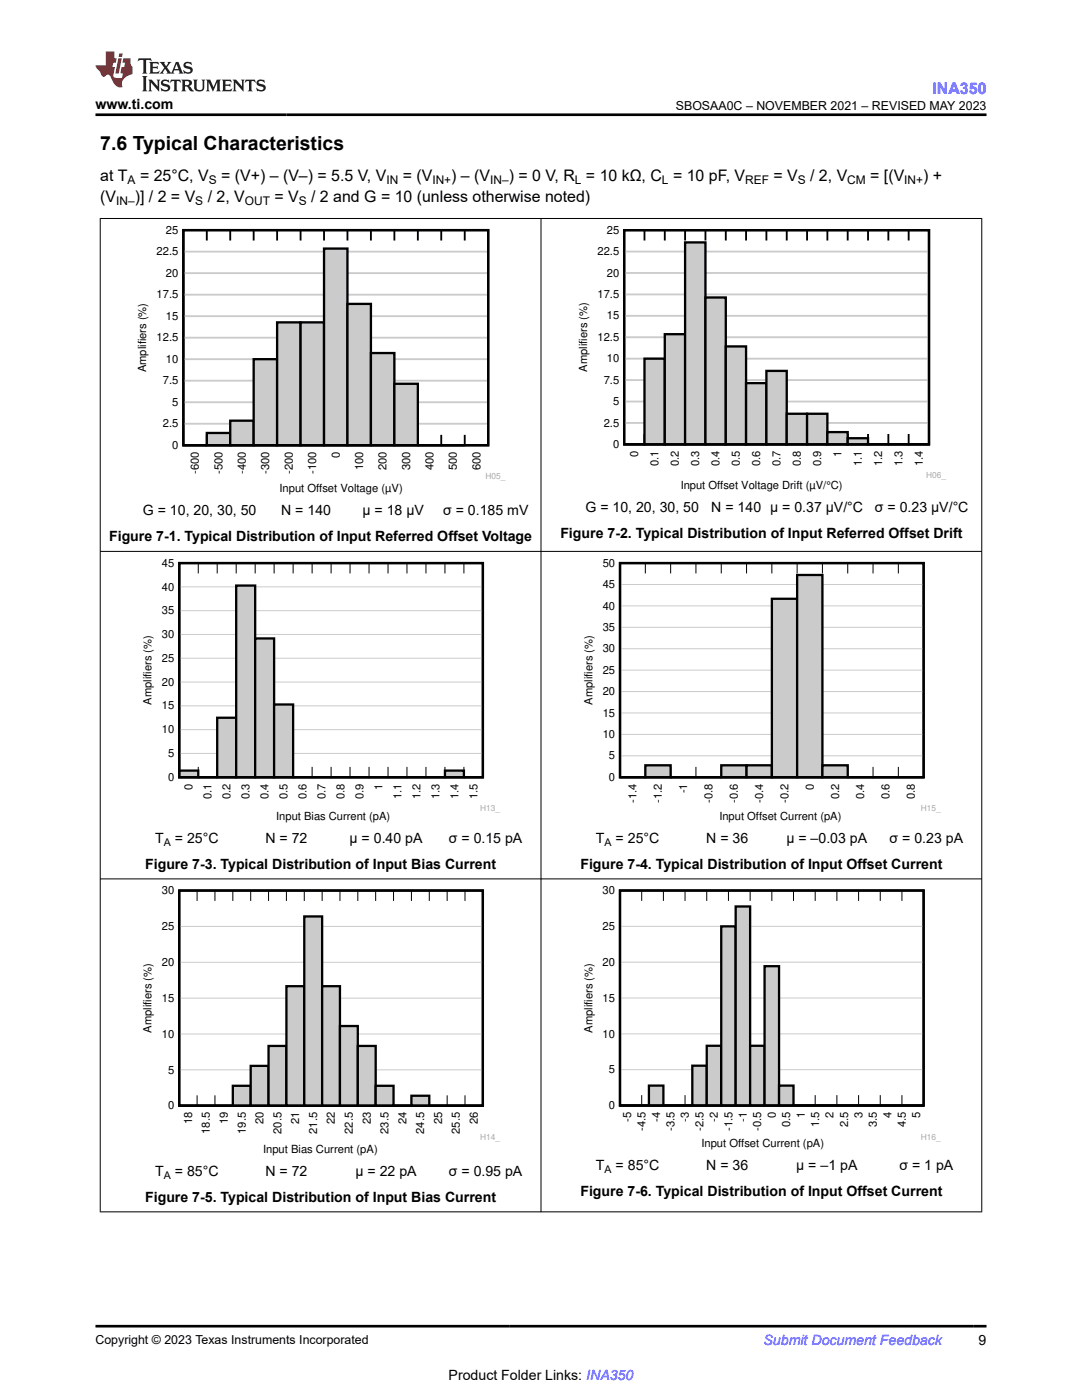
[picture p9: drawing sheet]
<svg xmlns="http://www.w3.org/2000/svg" width="216mm" height="279mm" viewBox="0 0 216 279" stroke-linecap="round" stroke-linejoin="round" font-family="sans-serif">
<defs><g id="words">
<text font-size="3.9" x="20" y="29.9">7.6 Typical Characteristics</text>
<text font-size="3.2" fill="#00f" x="186.1" y="18.7">INA350</text>
<g font-size="3.2">
<text x="20" y="40.3">(V</text>
<text x="20" y="36.1">at T</text>
<text x="26.9" y="40.3">)] / 2 = V</text>
<text x="27.9" y="36.1">= 25°C, V</text>
<text x="41.4" y="40.3">/ 2, V</text>
<text x="44.1" y="36.1">= (V+) – (V–) = 5.5 V, V</text>
<text x="54.8" y="40.3">= V</text>
<text x="62.1" y="40.3">/ 2 and G = 10 (unless otherwise noted)</text>
<text x="80.4" y="36.1">= (V</text>
<text x="90" y="36.1">) – (V</text>
<text x="101.5" y="36.1">) = 0 V, R = 10 kΩ, C = 10 pF, V</text>
<text x="154.3" y="36.1">= V</text>
<text x="161.7" y="36.1">/ 2, V</text>
<text x="173.7" y="36.1">= [(V</text>
<text x="184.2" y="36.1">) +</text>
</g>
<g font-size="2.8">
<text x="19.1" y="21.8">www.ti.com</text>
<text x="28.5" y="102.8">G = 10, 20, 30, 50</text>
<text x="56.1" y="102.8">N = 140</text>
<text x="72.3" y="102.8">μ = 18 μV</text>
<text x="88.4" y="102.8">σ = 0.185 mV</text>
<text x="111.8" y="107.4">Figure 7-2. Typical Distribution of Input Referred Offset Drift</text>
<text x="116.8" y="102.2">G = 10, 20, 30, 50</text>
<text x="141.9" y="102.2">N = 140 μ = 0.37 μV/°C</text>
<text x="174.6" y="102.2">σ = 0.23 μV/°C</text>
<text x="21.8" y="108">Figure 7-1. Typical Distribution of Input Referred Offset Voltage</text>
<text x="29" y="173.4">Figure 7-3. Typical Distribution of Input Bias Current</text>
<text x="31" y="168.2">T</text>
<text x="34.9" y="168.2">= 25°C</text>
<text x="53" y="168.2">N = 72</text>
<text x="69.7" y="168.2">μ = 0.40 pA</text>
<text x="89.6" y="168.2">σ = 0.15 pA</text>
<text x="115.8" y="173.4">Figure 7-4. Typical Distribution of Input Offset Current</text>
<text x="118.9" y="168.2">T</text>
<text x="122.8" y="168.2">= 25°C</text>
<text x="140.9" y="168.2">N = 36</text>
<text x="156.9" y="168.2">μ = –0.03 pA</text>
<text x="177.5" y="168.2">σ = 0.23 pA</text>
<text x="118.9" y="233.5">T</text>
<text x="122.8" y="233.5">= 85°C</text>
<text x="140.9" y="233.5">N = 36</text>
<text x="158.9" y="233.5">μ = –1 pA</text>
<text x="179.5" y="233.5">σ = 1 pA</text>
<text x="29" y="239.9">Figure 7-5. Typical Distribution of Input Bias Current</text>
<text x="31" y="234.6">T</text>
<text x="34.9" y="234.6">= 85°C</text>
<text x="53" y="234.6">N = 72</text>
<text x="70.9" y="234.6">μ = 22 pA</text>
<text x="89.6" y="234.6">σ = 0.95 pA</text>
<text x="115.8" y="238.8">Figure 7-6. Typical Distribution of Input Offset Current</text>
<text x="195.3" y="268.5">9</text>
<text x="89.5" y="275.3">Product Folder Links: INA350</text>
</g>
<text font-size="2.8" fill="#00f" x="152.4" y="268.5">Submit Document Feedback</text>
<g font-size="2.5">
<text x="134.9" y="21.9">SBOSAA0C – NOVEMBER 2021 – REVISED MAY 2023</text>
<text x="19.1" y="268.2">Copyright © 2023 Texas Instruments Incorporated</text>
</g>
<g font-size="2.4">
<text x="23.2" y="40.9">IN–</text>
<text x="25.5" y="36.7">A</text>
<text x="39" y="40.9">S</text>
<text x="41.7" y="36.7">S</text>
<text x="48.9" y="40.9">OUT</text>
<text x="59.6" y="40.9">S</text>
<text x="77.1" y="36.7">IN</text>
<text x="86.3" y="36.7">IN+</text>
<text x="97.8" y="36.7">IN–</text>
<text x="114.7" y="36.7">L</text>
<text x="132.1" y="36.7">L</text>
<text x="148.7" y="36.7">REF</text>
<text x="159.2" y="36.7">S</text>
<text x="169.1" y="36.7">CM</text>
<text x="180.4" y="36.7">IN+</text>
</g>
<g font-size="2.2">
<text x="33.1" y="46.7">25</text>
<text x="121.1" y="46.7">25</text>
<text x="31.3" y="51">22.5</text>
<text x="119.2" y="50.9">22.5</text>
<text x="31.3" y="59.5">17.5</text>
<text x="33.1" y="55.2">20</text>
<text x="119.2" y="59.5">17.5</text>
<text x="121.1" y="55.2">20</text>
<text x="33.1" y="63.8">15</text>
<text x="121.1" y="63.8">15</text>
<text x="31.3" y="68.1">12.5</text>
<text x="119.2" y="68">12.5</text>
<text x="29.2" y="74.3" transform="rotate(-90 29.2 74.3)">Amplifiers (%)</text>
<text x="32.5" y="76.7">7.5</text>
<text x="33.1" y="72.4">10</text>
<text x="117.1" y="74.2" transform="rotate(-90 117.1 74.2)">Amplifiers (%)</text>
<text x="120.5" y="76.6">7.5</text>
<text x="121.1" y="72.3">10</text>
<text x="34.3" y="81">5</text>
<text x="122.3" y="80.9">5</text>
<text x="32.5" y="85.3">2.5</text>
<text x="34.3" y="89.6">0</text>
<text x="120.5" y="85.1">2.5</text>
<text x="122.3" y="89.4">0</text>
<text x="39.7" y="94.6" transform="rotate(-90 39.7 94.6)">-600</text>
<text x="44.4" y="94.6" transform="rotate(-90 44.4 94.6)">-500</text>
<text x="49.1" y="94.6" transform="rotate(-90 49.1 94.6)">-400</text>
<text x="53.7" y="94.6" transform="rotate(-90 53.7 94.6)">-300</text>
<text x="58.4" y="94.6" transform="rotate(-90 58.4 94.6)">-200</text>
<text x="63.1" y="94.6" transform="rotate(-90 63.1 94.6)">-100</text>
<text x="67.8" y="91.4" transform="rotate(-90 67.8 91.4)">0</text>
<text x="72.5" y="93.8" transform="rotate(-90 72.5 93.8)">100</text>
<text x="77.1" y="93.8" transform="rotate(-90 77.1 93.8)">200</text>
<text x="81.8" y="93.8" transform="rotate(-90 81.8 93.8)">300</text>
<text x="86.5" y="93.8" transform="rotate(-90 86.5 93.8)">400</text>
<text x="91.2" y="93.8" transform="rotate(-90 91.2 93.8)">500</text>
<text x="95.9" y="93.8" transform="rotate(-90 95.9 93.8)">600</text>
<text x="127.4" y="91.2" transform="rotate(-90 127.4 91.2)">0</text>
<text x="131.4" y="93" transform="rotate(-90 131.4 93)">0.1</text>
<text x="135.5" y="93" transform="rotate(-90 135.5 93)">0.2</text>
<text x="139.5" y="93" transform="rotate(-90 139.5 93)">0.3</text>
<text x="143.6" y="93" transform="rotate(-90 143.6 93)">0.4</text>
<text x="147.6" y="93" transform="rotate(-90 147.6 93)">0.5</text>
<text x="151.7" y="93" transform="rotate(-90 151.7 93)">0.6</text>
<text x="155.7" y="93" transform="rotate(-90 155.7 93)">0.7</text>
<text x="159.8" y="93" transform="rotate(-90 159.8 93)">0.8</text>
<text x="163.9" y="93" transform="rotate(-90 163.9 93)">0.9</text>
<text x="167.9" y="91.2" transform="rotate(-90 167.9 91.2)">1</text>
<text x="172" y="93" transform="rotate(-90 172 93)">1.1</text>
<text x="176" y="93" transform="rotate(-90 176 93)">1.2</text>
<text x="180.1" y="93" transform="rotate(-90 180.1 93)">1.3</text>
<text x="184.1" y="93" transform="rotate(-90 184.1 93)">1.4</text>
<text x="55.8" y="98.3">Input Offset Voltage (µV)</text>
<text x="135.8" y="97.6">Input Offset Voltage Drift (µV/°C)</text>
<text x="32.3" y="113.1">45</text>
<text x="120.3" y="113.1">50</text>
<text x="32.3" y="117.8">40</text>
<text x="120.3" y="117.4">45</text>
<text x="32.3" y="122.6">35</text>
<text x="120.3" y="125.9">35</text>
<text x="120.3" y="121.6">40</text>
<text x="32.3" y="127.3">30</text>
<text x="120.3" y="130.2">30</text>
<text x="32.3" y="136.8">20</text>
<text x="32.3" y="132.1">25</text>
<text x="120.3" y="134.5">25</text>
<text x="30.3" y="140.6" transform="rotate(-90 30.3 140.6)">Amplifiers (%)</text>
<text x="32.3" y="141.6">15</text>
<text x="118.2" y="140.6" transform="rotate(-90 118.2 140.6)">Amplifiers (%)</text>
<text x="120.3" y="143">15</text>
<text x="120.3" y="138.7">20</text>
<text x="32.3" y="146.3">10</text>
<text x="120.3" y="147.3">10</text>
<text x="33.6" y="155.8">0</text>
<text x="33.6" y="151.1">5</text>
<text x="121.5" y="155.8">0</text>
<text x="121.5" y="151.6">5</text>
<text x="38.4" y="157.6" transform="rotate(-90 38.4 157.6)">0</text>
<text x="42.2" y="159.5" transform="rotate(-90 42.2 159.5)">0.1</text>
<text x="46" y="159.5" transform="rotate(-90 46 159.5)">0.2</text>
<text x="49.8" y="159.5" transform="rotate(-90 49.8 159.5)">0.3</text>
<text x="53.6" y="159.5" transform="rotate(-90 53.6 159.5)">0.4</text>
<text x="57.4" y="159.5" transform="rotate(-90 57.4 159.5)">0.5</text>
<text x="61.2" y="159.5" transform="rotate(-90 61.2 159.5)">0.6</text>
<text x="64.9" y="159.5" transform="rotate(-90 64.9 159.5)">0.7</text>
<text x="68.7" y="159.5" transform="rotate(-90 68.7 159.5)">0.8</text>
<text x="72.5" y="159.5" transform="rotate(-90 72.5 159.5)">0.9</text>
<text x="76.3" y="157.6" transform="rotate(-90 76.3 157.6)">1</text>
<text x="80.1" y="159.5" transform="rotate(-90 80.1 159.5)">1.1</text>
<text x="83.9" y="159.5" transform="rotate(-90 83.9 159.5)">1.2</text>
<text x="87.7" y="159.5" transform="rotate(-90 87.7 159.5)">1.3</text>
<text x="91.5" y="159.5" transform="rotate(-90 91.5 159.5)">1.4</text>
<text x="95.2" y="159.5" transform="rotate(-90 95.2 159.5)">1.5</text>
<text x="127" y="160.2" transform="rotate(-90 127 160.2)">-1.4</text>
<text x="132.1" y="160.2" transform="rotate(-90 132.1 160.2)">-1.2</text>
<text x="137.1" y="158.3" transform="rotate(-90 137.1 158.3)">-1</text>
<text x="142.2" y="160.2" transform="rotate(-90 142.2 160.2)">-0.8</text>
<text x="147.2" y="160.2" transform="rotate(-90 147.2 160.2)">-0.6</text>
<text x="152.3" y="160.2" transform="rotate(-90 152.3 160.2)">-0.4</text>
<text x="157.3" y="160.2" transform="rotate(-90 157.3 160.2)">-0.2</text>
<text x="162.4" y="157.6" transform="rotate(-90 162.4 157.6)">0</text>
<text x="167.4" y="159.5" transform="rotate(-90 167.4 159.5)">0.2</text>
<text x="172.5" y="159.5" transform="rotate(-90 172.5 159.5)">0.4</text>
<text x="177.5" y="159.5" transform="rotate(-90 177.5 159.5)">0.6</text>
<text x="182.6" y="159.5" transform="rotate(-90 182.6 159.5)">0.8</text>
<text x="55.1" y="163.7">Input Bias Current (pA)</text>
<text x="143.5" y="163.7">Input Offset Current (pA)</text>
<text x="32.3" y="178.5">30</text>
<text x="120.2" y="178.5">30</text>
<text x="32.3" y="185.6">25</text>
<text x="120.2" y="185.6">25</text>
<text x="32.3" y="192.8">20</text>
<text x="120.2" y="192.8">20</text>
<text x="32.3" y="199.9">15</text>
<text x="120.2" y="199.9">15</text>
<text x="30.3" y="206.1" transform="rotate(-90 30.3 206.1)">Amplifiers (%)</text>
<text x="32.3" y="207.1">10</text>
<text x="118.2" y="206.1" transform="rotate(-90 118.2 206.1)">Amplifiers (%)</text>
<text x="120.2" y="207.1">10</text>
<text x="33.5" y="214.2">5</text>
<text x="121.5" y="214.2">5</text>
<text x="33.5" y="221.4">0</text>
<text x="121.5" y="221.4">0</text>
<text x="38.3" y="224.4" transform="rotate(-90 38.3 224.4)">18</text>
<text x="41.9" y="226.3" transform="rotate(-90 41.9 226.3)">18.5</text>
<text x="45.5" y="224.4" transform="rotate(-90 45.5 224.4)">19</text>
<text x="49" y="226.3" transform="rotate(-90 49 226.3)">19.5</text>
<text x="52.6" y="224.4" transform="rotate(-90 52.6 224.4)">20</text>
<text x="56.2" y="226.3" transform="rotate(-90 56.2 226.3)">20.5</text>
<text x="59.7" y="224.4" transform="rotate(-90 59.7 224.4)">21</text>
<text x="63.3" y="226.3" transform="rotate(-90 63.3 226.3)">21.5</text>
<text x="66.8" y="224.4" transform="rotate(-90 66.8 224.4)">22</text>
<text x="70.4" y="226.3" transform="rotate(-90 70.4 226.3)">22.5</text>
<text x="74" y="224.4" transform="rotate(-90 74 224.4)">23</text>
<text x="77.5" y="226.3" transform="rotate(-90 77.5 226.3)">23.5</text>
<text x="81.1" y="224.4" transform="rotate(-90 81.1 224.4)">24</text>
<text x="84.7" y="226.3" transform="rotate(-90 84.7 226.3)">24.5</text>
<text x="88.2" y="224.4" transform="rotate(-90 88.2 224.4)">25</text>
<text x="91.8" y="226.3" transform="rotate(-90 91.8 226.3)">25.5</text>
<text x="95.4" y="224.4" transform="rotate(-90 95.4 224.4)">26</text>
<text x="125.9" y="223.9" transform="rotate(-90 125.9 223.9)">-5</text>
<text x="128.8" y="225.7" transform="rotate(-90 128.8 225.7)">-4.5</text>
<text x="131.7" y="223.9" transform="rotate(-90 131.7 223.9)">-4</text>
<text x="134.6" y="225.7" transform="rotate(-90 134.6 225.7)">-3.5</text>
<text x="137.5" y="223.9" transform="rotate(-90 137.5 223.9)">-3</text>
<text x="140.4" y="225.7" transform="rotate(-90 140.4 225.7)">-2.5</text>
<text x="143.2" y="223.9" transform="rotate(-90 143.2 223.9)">-2</text>
<text x="146.1" y="225.7" transform="rotate(-90 146.1 225.7)">-1.5</text>
<text x="149" y="223.9" transform="rotate(-90 149 223.9)">-1</text>
<text x="151.9" y="225.7" transform="rotate(-90 151.9 225.7)">-0.5</text>
<text x="154.8" y="223.1" transform="rotate(-90 154.8 223.1)">0</text>
<text x="157.7" y="225" transform="rotate(-90 157.7 225)">0.5</text>
<text x="160.6" y="223.1" transform="rotate(-90 160.6 223.1)">1</text>
<text x="163.4" y="225" transform="rotate(-90 163.4 225)">1.5</text>
<text x="166.3" y="223.1" transform="rotate(-90 166.3 223.1)">2</text>
<text x="169.2" y="225" transform="rotate(-90 169.2 225)">2.5</text>
<text x="172.1" y="223.1" transform="rotate(-90 172.1 223.1)">3</text>
<text x="175" y="225" transform="rotate(-90 175 225)">3.5</text>
<text x="177.9" y="223.1" transform="rotate(-90 177.9 223.1)">4</text>
<text x="180.8" y="225" transform="rotate(-90 180.8 225)">4.5</text>
<text x="183.6" y="223.1" transform="rotate(-90 183.6 223.1)">5</text>
<text x="52.5" y="230.1">Input Bias Current (pA)</text>
<text x="140" y="229">Input Offset Current (pA)</text>
</g>
<g font-size="2.1">
<text x="32.7" y="168.7">A</text>
<text x="120.6" y="168.7">A</text>
<text x="32.7" y="235.2">A</text>
<text x="120.6" y="234.1">A</text>
</g>
<g font-size="1.7" fill="#a8a8a8">
<text x="96.9" y="95.6">H05_</text>
<text x="184.8" y="95.4">H06_</text>
<text x="95.8" y="161.9">H13_</text>
<text x="183.7" y="161.9">H15_</text>
<text x="95.8" y="227.5">H14_</text>
<text x="183.7" y="227.4">H16_</text>
</g>
</g></defs>
<path d="M36.6 45.9h60.8v43h-60.8zM36.6 88.9h4.7z" fill="none" stroke="#000" stroke-width=".46"/>
<g fill="none" stroke="#000" stroke-width=".37">
<path d="M41.3 45.9v2.1M45.9 45.9v2.1M50.6 45.9v2.1M55.3 45.9v2.1M60 45.9v2.1M64.7 45.9v2.1M69.3 45.9v2.1M74 45.9v2.1M78.7 45.9v2.1M83.4 45.9v2.1M88 45.9v2.1M92.7 45.9v2.1"/>
<path d="M41.3 86.8v2.1M45.9 86.8v2.1M50.6 86.8v2.1M55.3 86.8v2.1M60 86.8v2.1M64.7 86.8v2.1M69.3 86.8v2.1M74 86.8v2.1M78.7 86.8v2.1M83.4 86.8v2.1M88 86.8v2.1M92.7 86.8v2.1"/>
</g>
<path d="M36.6 58.8h60.8M36.6 54.5h60.8M36.6 50.2h60.8M36.6 76h60.8M36.6 71.7h60.8M36.6 67.4h60.8M36.6 63.1h60.8M36.6 84.6h60.8M36.6 80.3h60.8" fill="none" stroke="#cbcbcb" stroke-width=".37"/>
<path d="M36.6 88.9h4.7" fill="none" stroke="#cbcbcb" stroke-width=".2"/>
<path d="M41.3 86.4h4.7v2.5h-4.7z" fill-rule="evenodd" fill="#cbcbcb"/>
<path d="M41.3 86.4h4.6v2.5h-4.6z" fill="none" stroke="#000" stroke-width=".46"/>
<path d="M45.9 84h4.7v4.9h-4.7z" fill-rule="evenodd" fill="#cbcbcb"/>
<path d="M45.9 84h4.7v4.9h-4.7z" fill="none" stroke="#000" stroke-width=".46"/>
<path d="M50.6 71.7h4.7v17.2h-4.7z" fill-rule="evenodd" fill="#cbcbcb"/>
<path d="M50.6 71.7h4.7v17.2h-4.7z" fill="none" stroke="#000" stroke-width=".46"/>
<path d="M55.3 64.3h4.7v24.6h-4.7z" fill-rule="evenodd" fill="#cbcbcb"/>
<path d="M55.3 64.3h4.7v24.6h-4.7z" fill="none" stroke="#000" stroke-width=".46"/>
<path d="M60 64.3h4.7v24.6h-4.7z" fill-rule="evenodd" fill="#cbcbcb"/>
<path d="M60 64.3h4.7v24.6h-4.7z" fill="none" stroke="#000" stroke-width=".46"/>
<path d="M64.7 49.6h4.6v39.3h-4.6z" fill-rule="evenodd" fill="#cbcbcb"/>
<path d="M64.7 49.6h4.6v39.3h-4.6z" fill="none" stroke="#000" stroke-width=".46"/>
<path d="M69.3 60.7h4.7v28.2h-4.7z" fill-rule="evenodd" fill="#cbcbcb"/>
<path d="M69.3 60.7h4.7v28.2h-4.7z" fill="none" stroke="#000" stroke-width=".46"/>
<path d="M74 70.5h4.7v18.4h-4.7z" fill-rule="evenodd" fill="#cbcbcb"/>
<path d="M74 70.5h4.7v18.4h-4.7z" fill="none" stroke="#000" stroke-width=".46"/>
<path d="M78.7 76.6h4.7v12.3h-4.7z" fill-rule="evenodd" fill="#cbcbcb"/>
<path d="M36.6 45.9h60.8v43h-60.8zM78.7 76.6h4.7v12.3h-4.7zM83.4 88.9h4.6zM88 88.9h4.7z" fill="none" stroke="#000" stroke-width=".46"/>
<path d="M83.4 88.9h9.3" fill="none" stroke="#cbcbcb" stroke-width=".2"/>
<path d="M115 45h73.9v53.1h-73.9z" fill-rule="evenodd" fill="#fff"/>
<path d="M124.5 45.9h60.9v42.8h-60.9zM124.5 88.7h4.1z" fill="none" stroke="#000" stroke-width=".46"/>
<g fill="none" stroke="#000" stroke-width=".37">
<path d="M128.6 45.9v2.1M132.6 45.9v2.1M136.7 45.9v2.1M140.8 45.9v2.1M144.8 45.9v2.1M148.9 45.9v2.1M152.9 45.9v2.1M157 45.9v2.1M161 45.9v2.1M165.1 45.9v2.1M169.1 45.9v2.1M173.2 45.9v2.1"/>
<path d="M177.3 45.9v2.1M181.3 45.9v2.1M128.6 86.6v2.1M132.6 86.6v2.1M136.7 86.6v2.1M140.8 86.6v2.1M144.8 86.6v2.1M148.9 86.6v2.1M152.9 86.6v2.1M157 86.6v2.1M161 86.6v2.1M165.1 86.6v2.1"/>
<path d="M169.1 86.6v2.1M173.2 86.6v2.1M177.3 86.6v2.1M181.3 86.6v2.1"/>
</g>
<path d="M124.5 58.8h60.9M124.5 54.5h60.9M124.5 50.2h60.9M124.5 75.9h60.9M124.5 71.6h60.9M124.5 67.3h60.9M124.5 63h60.9M124.5 84.4h60.9M124.5 80.1h60.9" fill="none" stroke="#cbcbcb" stroke-width=".37"/>
<path d="M124.5 88.7h4.1" fill="none" stroke="#cbcbcb" stroke-width=".2"/>
<path d="M128.6 71.6h4.1v17.1h-4.1z" fill-rule="evenodd" fill="#cbcbcb"/>
<path d="M128.6 71.6h4v17.1h-4z" fill="none" stroke="#000" stroke-width=".46"/>
<path d="M132.6 66.7h4.1v22h-4.1z" fill-rule="evenodd" fill="#cbcbcb"/>
<path d="M132.6 66.7h4.1v22h-4.1z" fill="none" stroke="#000" stroke-width=".46"/>
<path d="M136.7 48.4h4.1v40.3h-4.1z" fill-rule="evenodd" fill="#cbcbcb"/>
<path d="M136.7 48.4h4.1v40.3h-4.1z" fill="none" stroke="#000" stroke-width=".46"/>
<path d="M140.8 59.4h4v29.3h-4z" fill-rule="evenodd" fill="#cbcbcb"/>
<path d="M140.8 59.4h4v29.3h-4z" fill="none" stroke="#000" stroke-width=".46"/>
<path d="M144.8 69.1h4.1v19.6h-4.1z" fill-rule="evenodd" fill="#cbcbcb"/>
<path d="M144.8 69.1h4.1v19.6h-4.1z" fill="none" stroke="#000" stroke-width=".46"/>
<path d="M148.9 76.5h4v12.2h-4z" fill-rule="evenodd" fill="#cbcbcb"/>
<path d="M148.9 76.5h4v12.2h-4z" fill="none" stroke="#000" stroke-width=".46"/>
<path d="M152.9 74h4.1v14.7h-4.1z" fill-rule="evenodd" fill="#cbcbcb"/>
<path d="M152.9 74h4.1v14.7h-4.1z" fill="none" stroke="#000" stroke-width=".46"/>
<path d="M157 82.6h4.1v6.1h-4.1z" fill-rule="evenodd" fill="#cbcbcb"/>
<path d="M157 82.6h4v6.1h-4z" fill="none" stroke="#000" stroke-width=".46"/>
<path d="M161 82.6h4.1v6.1h-4.1z" fill-rule="evenodd" fill="#cbcbcb"/>
<path d="M161 82.6h4.1v6.1h-4.1z" fill="none" stroke="#000" stroke-width=".46"/>
<path d="M165.1 86.2h4.1v2.5h-4.1z" fill-rule="evenodd" fill="#cbcbcb"/>
<path d="M165.1 86.2h4v2.5h-4z" fill="none" stroke="#000" stroke-width=".46"/>
<path d="M169.1 87.5h4.1v1.2h-4.1z" fill-rule="evenodd" fill="#cbcbcb"/>
<path d="M124.5 45.9h60.9v42.8h-60.9zM169.1 87.5h4.1v1.2h-4.1zM173.2 88.7h4.1zM177.3 88.7h4zM181.3 88.7h4.1z" fill="none" stroke="#000" stroke-width=".46"/>
<path d="M173.2 88.7h12.2" fill="none" stroke="#cbcbcb" stroke-width=".2"/>
<path d="M28.1 111.5h71.8v52.7h-71.8z" fill-rule="evenodd" fill="#fff"/>
<path d="M35.8 112.4h60.6v42.7h-60.6z" fill="none" stroke="#000" stroke-width=".46"/>
<g fill="none" stroke="#000" stroke-width=".2">
<path d="M39.6 112.4v2M43.3 112.4v2M47.1 112.4v2M50.9 112.4v2M54.7 112.4v2M58.5 112.4v2M62.3 112.4v2M66.1 112.4v2M69.8 112.4v2M73.6 112.4v2M77.4 112.4v2M81.2 112.4v2"/>
<path d="M85 112.4v2M88.8 112.4v2M92.6 112.4v2M39.6 153v2.1M43.3 153v2.1M47.1 153v2.1M50.9 153v2.1M54.7 153v2.1M58.5 153v2.1M62.3 153v2.1M66.1 153v2.1M69.8 153v2.1"/>
<path d="M73.6 153v2.1M77.4 153v2.1M81.2 153v2.1M85 153v2.1M88.8 153v2.1M92.6 153v2.1"/>
</g>
<path d="M35.8 117.1h60.6M35.8 136.1h60.6M35.8 131.4h60.6M35.8 126.6h60.6M35.8 121.9h60.6M35.8 150.4h60.6M35.8 145.6h60.6M35.8 140.9h60.6" fill="none" stroke="#cbcbcb" stroke-width=".2"/>
<path d="M35.8 153.8h3.8v1.3h-3.8z" fill-rule="evenodd" fill="#cbcbcb"/>
<path d="M35.8 153.8h3.8v1.3h-3.8zM39.6 155.1h3.7z" fill="none" stroke="#000" stroke-width=".46"/>
<path d="M39.6 155.1h3.7" fill="none" stroke="#cbcbcb" stroke-width=".2"/>
<path d="M43.3 143.2h3.8v11.9h-3.8z" fill-rule="evenodd" fill="#cbcbcb"/>
<path d="M43.3 143.2h3.8v11.9h-3.8z" fill="none" stroke="#000" stroke-width=".46"/>
<path d="M47.1 116.9h3.8v38.2h-3.8z" fill-rule="evenodd" fill="#cbcbcb"/>
<path d="M47.1 116.9h3.8v38.2h-3.8z" fill="none" stroke="#000" stroke-width=".46"/>
<path d="M50.9 127.4h3.8v27.7h-3.8z" fill-rule="evenodd" fill="#cbcbcb"/>
<path d="M50.9 127.4h3.8v27.7h-3.8z" fill="none" stroke="#000" stroke-width=".46"/>
<path d="M54.7 140.6h3.8v14.5h-3.8z" fill-rule="evenodd" fill="#cbcbcb"/>
<path d="M54.7 140.6h3.8v14.5h-3.8zM58.5 155.1h3.8zM62.3 155.1h3.8zM66.1 155.1h3.7zM69.8 155.1h3.8zM73.6 155.1h3.8zM77.4 155.1h3.8zM81.2 155.1h3.8zM85 155.1h3.8z" fill="none" stroke="#000" stroke-width=".46"/>
<path d="M58.5 155.1h30.3" fill="none" stroke="#cbcbcb" stroke-width=".2"/>
<path d="M88.8 153.8h3.8v1.3h-3.8z" fill-rule="evenodd" fill="#cbcbcb"/>
<path d="M35.8 112.4h60.6v42.7h-60.6zM88.8 153.8h3.8v1.3h-3.8zM92.6 155.1h3.8z" fill="none" stroke="#000" stroke-width=".46"/>
<path d="M92.6 155.1h3.8" fill="none" stroke="#cbcbcb" stroke-width=".2"/>
<path d="M116.1 111.5h71.7v52.7h-71.7z" fill-rule="evenodd" fill="#fff"/>
<path d="M123.7 112.4h60.6v42.7h-60.6zM123.7 155.1h5.1z" fill="none" stroke="#000" stroke-width=".46"/>
<g fill="none" stroke="#000" stroke-width=".2">
<path d="M128.8 112.4v2M133.8 112.4v2M138.9 112.4v2M143.9 112.4v2M149 112.4v2M154 112.4v2M159.1 112.4v2M164.1 112.4v2M169.2 112.4v2M174.2 112.4v2M179.3 112.4v2M128.8 153v2.1"/>
<path d="M133.8 153v2.1M138.9 153v2.1M143.9 153v2.1M149 153v2.1M154 153v2.1M159.1 153v2.1M164.1 153v2.1M169.2 153v2.1M174.2 153v2.1M179.3 153v2.1"/>
</g>
<path d="M123.7 116.6h60.6M123.7 138h60.6M123.7 133.7h60.6M123.7 129.5h60.6M123.7 125.2h60.6M123.7 120.9h60.6M123.7 155.1h5.1M123.7 150.8h60.6M123.7 146.6h60.6M123.7 142.3h60.6" fill="none" stroke="#cbcbcb" stroke-width=".2"/>
<path d="M128.8 152.7h5v2.4h-5z" fill-rule="evenodd" fill="#cbcbcb"/>
<path d="M128.8 152.7h5v2.4h-5zM133.8 155.1h5.1zM138.9 155.1h5z" fill="none" stroke="#000" stroke-width=".46"/>
<path d="M133.8 155.1h10.1" fill="none" stroke="#cbcbcb" stroke-width=".2"/>
<path d="M143.9 152.7h5.1v2.4h-5.1z" fill-rule="evenodd" fill="#cbcbcb"/>
<path d="M143.9 152.7h5.1v2.4h-5.1z" fill="none" stroke="#000" stroke-width=".46"/>
<path d="M149 152.7h5v2.4h-5z" fill-rule="evenodd" fill="#cbcbcb"/>
<path d="M149 152.7h5v2.4h-5z" fill="none" stroke="#000" stroke-width=".46"/>
<path d="M154 119.5h5.1v35.6h-5.1z" fill-rule="evenodd" fill="#cbcbcb"/>
<path d="M154 119.5h5.1v35.6h-5.1z" fill="none" stroke="#000" stroke-width=".46"/>
<path d="M159.1 114.7h5v40.4h-5z" fill-rule="evenodd" fill="#cbcbcb"/>
<path d="M159.1 114.7h5v40.4h-5z" fill="none" stroke="#000" stroke-width=".46"/>
<path d="M164.1 152.7h5.1v2.4h-5.1z" fill-rule="evenodd" fill="#cbcbcb"/>
<path d="M123.7 112.4h60.6v42.7h-60.6zM164.1 152.7h5.1v2.4h-5.1zM169.2 155.1h5zM174.2 155.1h5.1zM179.3 155.1h5z" fill="none" stroke="#000" stroke-width=".46"/>
<path d="M169.2 155.1h15.1" fill="none" stroke="#cbcbcb" stroke-width=".2"/>
<path d="M28.1 176.8h71.8v53.8h-71.8z" fill-rule="evenodd" fill="#fff"/>
<path d="M35.8 177.7h60.6v43h-60.6zM35.8 220.7h3.5zM39.3 220.7h3.6zM42.9 220.7h3.6z" fill="none" stroke="#000" stroke-width=".46"/>
<g fill="none" stroke="#000" stroke-width=".2">
<path d="M39.3 177.7v2.1M42.9 177.7v2.1M46.5 177.7v2.1M50 177.7v2.1M53.6 177.7v2.1M57.2 177.7v2.1M60.7 177.7v2.1M64.3 177.7v2.1M67.8 177.7v2.1M71.4 177.7v2.1M75 177.7v2.1M78.5 177.7v2.1"/>
<path d="M82.1 177.7v2.1M85.7 177.7v2.1M89.2 177.7v2.1M92.8 177.7v2.1M39.3 218.6v2.1M42.9 218.6v2.1M46.5 218.6v2.1M50 218.6v2.1M53.6 218.6v2.1M57.2 218.6v2.1M60.7 218.6v2.1M64.3 218.6v2.1"/>
<path d="M67.8 218.6v2.1M71.4 218.6v2.1M75 218.6v2.1M78.5 218.6v2.1M82.1 218.6v2.1M85.7 218.6v2.1M89.2 218.6v2.1M92.8 218.6v2.1"/>
</g>
<path d="M35.8 199.2h60.6M35.8 192h60.6M35.8 184.9h60.6M35.8 213.5h60.6M35.8 206.4h60.6M35.8 220.7h10.7" fill="none" stroke="#cbcbcb" stroke-width=".2"/>
<path d="M46.5 216.7h3.5v4h-3.5z" fill-rule="evenodd" fill="#cbcbcb"/>
<path d="M46.5 216.7h3.5v4h-3.5z" fill="none" stroke="#000" stroke-width=".46"/>
<path d="M50 212.7h3.6v8h-3.6z" fill-rule="evenodd" fill="#cbcbcb"/>
<path d="M50 212.7h3.6v8h-3.6z" fill="none" stroke="#000" stroke-width=".46"/>
<path d="M53.6 208.7h3.6v12h-3.6z" fill-rule="evenodd" fill="#cbcbcb"/>
<path d="M53.6 208.7h3.6v12h-3.6z" fill="none" stroke="#000" stroke-width=".46"/>
<path d="M57.2 196.8h3.5v23.9h-3.5z" fill-rule="evenodd" fill="#cbcbcb"/>
<path d="M57.2 196.8h3.5v23.9h-3.5z" fill="none" stroke="#000" stroke-width=".46"/>
<path d="M60.7 182.9h3.6v37.8h-3.6z" fill-rule="evenodd" fill="#cbcbcb"/>
<path d="M60.7 182.9h3.6v37.8h-3.6z" fill="none" stroke="#000" stroke-width=".46"/>
<path d="M64.3 196.8h3.5v23.9h-3.5z" fill-rule="evenodd" fill="#cbcbcb"/>
<path d="M64.3 196.8h3.5v23.9h-3.5z" fill="none" stroke="#000" stroke-width=".46"/>
<path d="M67.8 204.8h3.6v15.9h-3.6z" fill-rule="evenodd" fill="#cbcbcb"/>
<path d="M67.8 204.8h3.6v15.9h-3.6z" fill="none" stroke="#000" stroke-width=".46"/>
<path d="M71.4 208.7h3.6v12h-3.6z" fill-rule="evenodd" fill="#cbcbcb"/>
<path d="M71.4 208.7h3.6v12h-3.6z" fill="none" stroke="#000" stroke-width=".46"/>
<path d="M75 216.7h3.5v4h-3.5z" fill-rule="evenodd" fill="#cbcbcb"/>
<path d="M75 216.7h3.5v4h-3.5zM78.5 220.7h3.6z" fill="none" stroke="#000" stroke-width=".46"/>
<path d="M78.5 220.7h3.6" fill="none" stroke="#cbcbcb" stroke-width=".2"/>
<path d="M82.1 218.7h3.6v2h-3.6z" fill-rule="evenodd" fill="#cbcbcb"/>
<path d="M35.8 177.7h60.6v43h-60.6zM82.1 218.7h3.6v2h-3.6zM85.7 220.7h3.5zM89.2 220.7h3.6zM92.8 220.7h3.5z" fill="none" stroke="#000" stroke-width=".46"/>
<path d="M85.7 220.7h10.7" fill="none" stroke="#cbcbcb" stroke-width=".2"/>
<path d="M116.1 176.8h71.7v52.7h-71.7z" fill-rule="evenodd" fill="#fff"/>
<path d="M123.7 177.7h60.6v42.9h-60.6zM123.7 220.6h2.9zM126.6 220.6h2.9z" fill="none" stroke="#000" stroke-width=".46"/>
<g fill="none" stroke="#000" stroke-width=".2">
<path d="M128 177.7v2.1M132.4 177.7v2.1M136.7 177.7v2.1M141 177.7v2.1M145.4 177.7v2.1M149.7 177.7v2.1M154 177.7v2.1M158.3 177.7v2.1M162.7 177.7v2.1M167 177.7v2.1M171.3 177.7v2.1M175.6 177.7v2.1"/>
<path d="M180 177.7v2.1M128 218.6v2M132.4 218.6v2M136.7 218.6v2M141 218.6v2M145.4 218.6v2M149.7 218.6v2M154 218.6v2M158.3 218.6v2M162.7 218.6v2M167 218.6v2M171.3 218.6v2"/>
<path d="M175.6 218.6v2M180 218.6v2"/>
</g>
<path d="M123.7 199.2h60.6M123.7 192h60.6M123.7 184.9h60.6M123.7 213.5h60.6M123.7 206.3h60.6M123.7 220.6h5.8" fill="none" stroke="#cbcbcb" stroke-width=".2"/>
<path d="M129.5 216.7h2.9v3.9h-2.9z" fill-rule="evenodd" fill="#cbcbcb"/>
<path d="M129.5 216.7h2.9v3.9h-2.9zM132.4 220.6h2.9zM135.3 220.6h2.8z" fill="none" stroke="#000" stroke-width=".46"/>
<path d="M132.4 220.6h5.8" fill="none" stroke="#cbcbcb" stroke-width=".2"/>
<path d="M138.1 212.7h2.9v7.9h-2.9z" fill-rule="evenodd" fill="#cbcbcb"/>
<path d="M138.1 212.7h2.9v7.9h-2.9z" fill="none" stroke="#000" stroke-width=".46"/>
<path d="M141 208.7h2.9v11.9h-2.9z" fill-rule="evenodd" fill="#cbcbcb"/>
<path d="M141 208.7h2.9v11.9h-2.9z" fill="none" stroke="#000" stroke-width=".46"/>
<path d="M143.9 184.9h2.9v35.7h-2.9z" fill-rule="evenodd" fill="#cbcbcb"/>
<path d="M143.9 184.9h2.9v35.7h-2.9z" fill="none" stroke="#000" stroke-width=".46"/>
<path d="M146.8 180.9h2.9v39.7h-2.9z" fill-rule="evenodd" fill="#cbcbcb"/>
<path d="M146.8 180.9h2.9v39.7h-2.9z" fill="none" stroke="#000" stroke-width=".46"/>
<path d="M149.7 208.7h2.9v11.9h-2.9z" fill-rule="evenodd" fill="#cbcbcb"/>
<path d="M149.7 208.7h2.9v11.9h-2.9z" fill="none" stroke="#000" stroke-width=".46"/>
<path d="M152.6 192.8h2.9v27.8h-2.9z" fill-rule="evenodd" fill="#cbcbcb"/>
<path d="M152.6 192.8h2.9v27.8h-2.9z" fill="none" stroke="#000" stroke-width=".46"/>
<path d="M155.5 216.7h2.8v3.9h-2.8z" fill-rule="evenodd" fill="#cbcbcb"/>
<path d="M123.7 177.7h60.6v42.9h-60.6zM155.5 216.7h2.8v3.9h-2.8zM158.3 220.6h2.9zM161.2 220.6h2.9zM164.1 220.6h2.9zM167 220.6h2.9zM169.9 220.6h2.9zM172.8 220.6h2.8zM175.6 220.6h2.9zM178.5 220.6h2.9zM181.4 220.6h2.9z" fill="none" stroke="#000" stroke-width=".46"/>
<path d="M158.3 220.6h26" fill="none" stroke="#cbcbcb" stroke-width=".2"/>
<path d="M19.9 43.6h176.1M20 43.5v198.4M108 43.5v198.4M195.9 43.5v198.4M19.9 110h176.1M19.9 175.4h176.1M19.9 241.9h176.1" fill="none" stroke="#000" stroke-width=".2"/>
<path d="M27.7 11.6l-.2 .6 .5-.2h.6v.1v2.2l-.2 .4h1l-.2-.4v-2.2v-.1h.5l.5 .2-.1-.6zM29.8 12.4l.2 .3v1.6l-.2 .4h1.9l.1-.6a1.08 1.08 0 0 1-1.3 .2v-.7h.6l.4 .2v-.7l-.4 .2h-.6v-.5l.2-.2a1 1 0 0 1 1 .3l-.1-.5zM31.8 12.4l1 1.1-1 1.2h.9l-.2-.2 .4-.8 .5 .8-.2 .2h1.6l-.2-.2 .1-.5h1l.1 .5-.1 .2h.9l-.2-.4-.8-1.9h-.5l-1 2.1-.8-1.1 .9-1h-.8l.2 .2-.5 .6-.3-.6 .1-.2zM35.2 12.8l.4 1h-.8zM36.8 12.5a.65 .65 0 0 0-.2 .7 .65 .65 0 0 0 .6 .5l.7 .1 .1 .3a.79 .79 0 0 1-.7 .4 .79 .79 0 0 1-.7-.5l.1 .7 .2-.1a.93 .93 0 0 0 1.1 0 .93 .93 0 0 0 .4-.9 1.46 1.46 0 0 0-1.2-.6l-.1-.3a1.09 1.09 0 0 1 1.2 .2l-.2-.6-.1 .1-.6-.2zM28.4 15.2l.2 .4v2.2l-.2 .4h1l-.2-.4v-2.2l.2-.4zM29.6 15.9l.2 .4v1.5l-.2 .4h.8l-.3-.4v-1.3l1.7 1.8v-2l.2-.4h-.8l.2 .2 .1 1.1-1.2-1.3zM32.3 16a.65 .65 0 0 0-.2 .8 .65 .65 0 0 0 .7 .4l.6 .2 .1 .2a.79 .79 0 0 1-.7 .4 .79 .79 0 0 1-.7-.5l.1 .7 .2-.1a.93 .93 0 0 0 1.1 .1 .93 .93 0 0 0 .4-1 1.46 1.46 0 0 0-1.2-.5l-.1-.4a1.09 1.09 0 0 1 1.2 .2l-.2-.6-.1 .1-.6-.1zM34.1 15.9l-.1 .6a.63 .63 0 0 1 .7-.3l.1 1.6-.3 .4h1l-.2-.4v-1.6a.66 .66 0 0 1 .8 .3l-.1-.6zM36.2 15.9l.2 .4v1.5l-.2 .4h.9l-.2-.2v-.7h.5l.1 .2a.79 .79 0 0 0 1.2 .6l-1-.9a.61 .61 0 0 0 .6-.6 .61 .61 0 0 0-.5-.7zM36.9 16.2h.2a.47 .47 0 0 1 .5 .1 .47 .47 0 0 1 .1 .5l-.2 .1-.6 .1zM38.5 15.9l.2 .2a2.27 2.27 0 0 0 .4 2 1.04 1.04 0 0 0 1.7-.7v-1.3l.2-.2h-.8l.2 .4v1.1a.6 .6 0 0 1-.6 .6 .6 .6 0 0 1-.6-.6v-1.1l.3-.4zM41.1 15.9l.2 .4v1.5l-.2 .4h.7l-.2-.4v-1.4l.9 1.9 .8-1.9v1.4l-.2 .4h1l-.3-.4v-1.5l.3-.4h-.8l-.7 1.5-.7-1.5zM44.3 15.9l.2 .4v1.5l-.2 .4h1.9l.1-.6a1.09 1.09 0 0 1-1.3 .2v-.7h.6l.4 .2v-.6l-.4 .2h-.6v-.6l.2-.1a1.01 1.01 0 0 1 1 .3l-.1-.6zM46.4 15.9l.3 .4v1.5l-.3 .4h.8l-.2-.4v-1.3l1.6 1.8v-2l.2-.4h-.7l.2 .2v1.1l-1.2-1.3zM49 15.9l-.1 .6a.63 .63 0 0 1 .8-.3v1.6l-.3 .4h1l-.2-.4v-1.6a.66 .66 0 0 1 .8 .3l-.1-.6zM51.4 16a.65 .65 0 0 0-.2 .8 .65 .65 0 0 0 .6 .4l.6 .2 .2 .2a.79 .79 0 0 1-.8 .4 .79 .79 0 0 1-.6-.5l.1 .7 .2-.1a.93 .93 0 0 0 1 .1 .93 .93 0 0 0 .5-1 1.46 1.46 0 0 0-1.3-.5l-.1-.4a1.09 1.09 0 0 1 1.3 .2l-.2-.6-.2 .1-.5-.1z" fill="#231f20"/>
<path d="M21.1 10.3v2.7h-2.1l.1 .4 .9 1a.95 .95 0 0 0 .9 .9 .59 .59 0 0 1 .6-.4 .59 .59 0 0 1 .5 .3l.4 .8a1.59 1.59 0 0 0 2.1 1.4 1.61 1.61 0 0 1 1-2.3l1-.3-.1-1.5a1.59 1.59 0 0 1-.4-1.7h-1.4l-.2 .9h.5l-.1 .9h-.5l-.2 .9v.3l.4 .1-.2 .9h-.6a.73 .73 0 0 1-1.1-.7l.3-1.5h-.5l.2-.9h.5l.2-.9h-.5v-1.3zM23.6 11.6l-.6 3.1h.7l.6-3.1zM23.8 10.7l-.1 .6h.7l.1-.6z" fill="#ed1c24"/>
<path d="M19.1 22.9h177.8M19.1 264.7h177.8" fill="none" stroke="#000" stroke-width=".53"/>
<use href="#words"/>
</svg>
